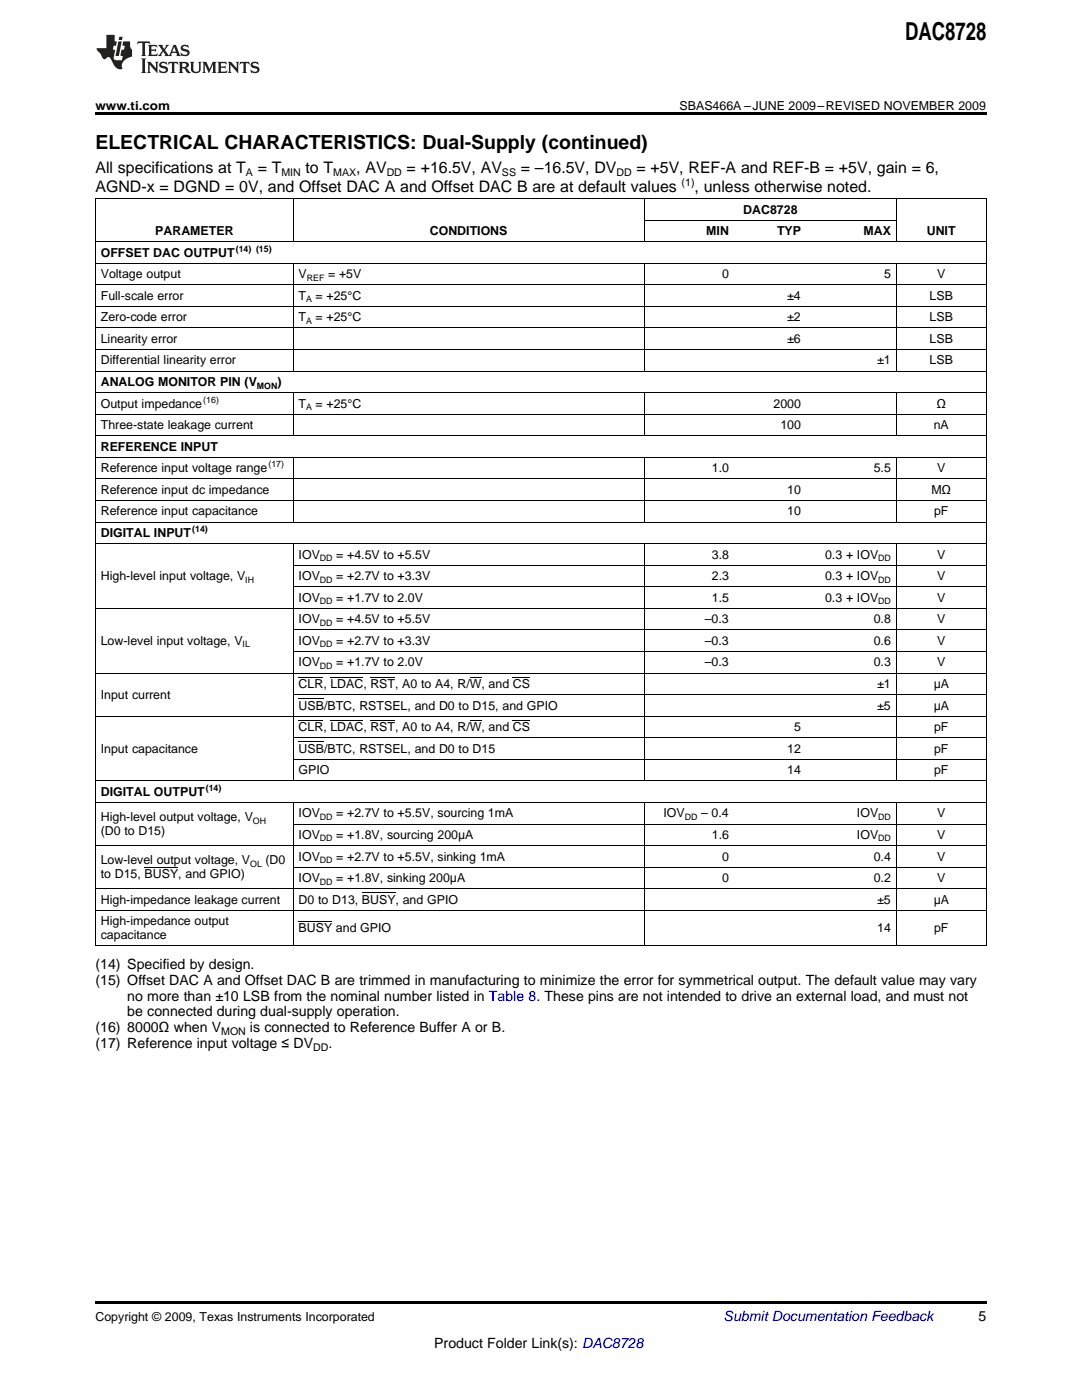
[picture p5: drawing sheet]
<svg xmlns="http://www.w3.org/2000/svg" width="216mm" height="279mm" viewBox="0 0 216 279" stroke-linecap="round" stroke-linejoin="round" font-family="sans-serif">
<defs><g id="words">
<text font-size="4.9" x="180.6" y="7.9">DAC8728</text>
<text font-size="3.9" x="19" y="29.7">ELECTRICAL CHARACTERISTICS: Dual-Supply (continued)</text>
<g font-size="3.2">
<text x="19" y="34.4">All specifications at T</text>
<text x="51.4" y="34.4">= T</text>
<text x="61" y="34.4">to T</text>
<text x="71.1" y="34.4">, AV</text>
<text x="81.1" y="34.4">= +16.5V, AV</text>
<text x="103.9" y="34.4">= –16.5V, DV</text>
<text x="127" y="34.4">= +5V, REF-A and REF-B = +5V, gain = 6,</text>
<text x="19" y="38.3">AGND-x = DGND = 0V, and Offset DAC A and Offset DAC B are at default values</text>
<text x="138.6" y="38.3">, unless otherwise noted.</text>
</g>
<g font-size="2.8">
<text x="19" y="193.3">(14) Specified by design.</text>
<text x="19" y="196.5">(15) Offset DAC A and Offset DAC B are trimmed in manufacturing to minimize the error for symmetrical output. The default value may vary</text>
<text x="25.4" y="199.7">no more than ±10 LSB from the nominal number listed in Table 8. These pins are not intended to drive an external load, and must not</text>
<text x="25.4" y="202.8">be connected during dual-supply operation.</text>
<text x="19" y="206">(16) 8000Ω when V</text>
<text x="19" y="209.2">(17) Reference input voltage ≤ DV</text>
<text x="49.9" y="206">is connected to Reference Buffer A or B.</text>
<text x="65.5" y="209.2">.</text>
<text x="195.3" y="263.6">5</text>
<text x="86.6" y="269">Product Folder Link(s): DAC8728</text>
</g>
<text font-size="2.8" fill="#0000c8" x="144.4" y="263.6">Submit Documentation Feedback</text>
<g font-size="2.5">
<text x="19" y="21.9">www.ti.com</text>
<text x="135.6" y="21.9">SBAS466A –JUNE 2009–REVISED NOVEMBER 2009</text>
<text x="31" y="46.9">PARAMETER</text>
<text x="85.8" y="46.9">CONDITIONS</text>
<text x="140.9" y="46.9">MIN</text>
<text x="148.3" y="42.6">DAC8728</text>
<text x="155" y="46.9">TYP</text>
<text x="172.3" y="46.9">MAX</text>
<text x="184.9" y="46.9">UNIT</text>
<text x="20.1" y="51.2">OFFSET DAC OUTPUT</text>
<text x="20.1" y="55.5">Voltage output</text>
<text x="20.1" y="59.8">Full-scale error</text>
<text x="59.6" y="55.5">V</text>
<text x="59.6" y="59.8">T</text>
<text x="63" y="59.8">= +25°C</text>
<text x="65.5" y="55.5">= +5V</text>
<text x="144.1" y="55.5">0</text>
<text x="157.1" y="59.8">±4</text>
<text x="176.4" y="55.5">5</text>
<text x="185.5" y="59.8">LSB</text>
<text x="187" y="55.5">V</text>
<text x="20.1" y="64.1">Zero-code error</text>
<text x="59.6" y="64.1">T</text>
<text x="63" y="64.1">= +25°C</text>
<text x="157.1" y="64.1">±2</text>
<text x="185.5" y="64.1">LSB</text>
<text x="20.1" y="68.4">Linearity error</text>
<text x="157.1" y="68.4">±6</text>
<text x="185.5" y="68.4">LSB</text>
<text x="20.1" y="72.7">Differential linearity error</text>
<text x="20.1" y="77">ANALOG MONITOR PIN (V</text>
<text x="55.4" y="77">)</text>
<text x="175" y="72.7">±1</text>
<text x="185.5" y="72.7">LSB</text>
<text x="20.1" y="81.4">Output impedance</text>
<text x="59.6" y="81.4">T</text>
<text x="63" y="81.4">= +25°C</text>
<text x="154.3" y="81.4">2000</text>
<text x="186.9" y="81.4">Ω</text>
<text x="20.1" y="85.7">Three-state leakage current</text>
<text x="20.1" y="90">REFERENCE INPUT</text>
<text x="155.7" y="85.7">100</text>
<text x="186.3" y="85.7">nA</text>
<text x="20.1" y="94.3">Reference input voltage range</text>
<text x="142" y="94.3">1.0</text>
<text x="174.3" y="94.3">5.5</text>
<text x="187" y="94.3">V</text>
<text x="20.1" y="98.6">Reference input dc impedance</text>
<text x="157.1" y="98.6">10</text>
<text x="185.8" y="98.6">MΩ</text>
<text x="20.1" y="102.9">Reference input capacitance</text>
<text x="20.1" y="107.2">DIGITAL INPUT</text>
<text x="157.1" y="102.9">10</text>
<text x="186.4" y="102.9">pF</text>
<text x="59.6" y="111.5">IOV</text>
<text x="67.1" y="111.5">= +4.5V to +5.5V</text>
<text x="142" y="111.5">3.8</text>
<text x="164.6" y="111.5">0.3 + IOV</text>
<text x="187" y="111.5">V</text>
<text x="20.1" y="115.8">High-level input voltage, V</text>
<text x="59.6" y="115.8">IOV</text>
<text x="67.1" y="115.8">= +2.7V to +3.3V</text>
<text x="142" y="115.8">2.3</text>
<text x="164.6" y="115.8">0.3 + IOV</text>
<text x="187" y="115.8">V</text>
<text x="59.6" y="120.1">IOV</text>
<text x="59.6" y="124.4">IOV</text>
<text x="67.1" y="120.1">= +1.7V to 2.0V</text>
<text x="67.1" y="124.4">= +4.5V to +5.5V</text>
<text x="140.7" y="124.4">–0.3</text>
<text x="142" y="120.1">1.5</text>
<text x="164.6" y="120.1">0.3 + IOV</text>
<text x="174.3" y="124.4">0.8</text>
<text x="187" y="120.1">V</text>
<text x="187" y="124.4">V</text>
<text x="20.1" y="128.7">Low-level input voltage, V</text>
<text x="59.6" y="128.7">IOV</text>
<text x="67.1" y="128.7">= +2.7V to +3.3V</text>
<text x="140.7" y="128.7">–0.3</text>
<text x="174.3" y="128.7">0.6</text>
<text x="187" y="128.7">V</text>
<text x="59.6" y="133">IOV</text>
<text x="59.6" y="137.3">CLR, LDAC, RST, A0 to A4, R/W, and CS</text>
<text x="67.1" y="133">= +1.7V to 2.0V</text>
<text x="140.7" y="133">–0.3</text>
<text x="174.3" y="133">0.3</text>
<text x="175" y="137.3">±1</text>
<text x="186.3" y="137.3">μA</text>
<text x="187" y="133">V</text>
<text x="20.1" y="139.5">Input current</text>
<text x="59.6" y="141.6">USB/BTC, RSTSEL, and D0 to D15, and GPIO</text>
<text x="175" y="141.6">±5</text>
<text x="186.3" y="141.6">μA</text>
<text x="59.6" y="145.9">CLR, LDAC, RST, A0 to A4, R/W, and CS</text>
<text x="158.5" y="145.9">5</text>
<text x="186.4" y="145.9">pF</text>
<text x="20.1" y="150.2">Input capacitance</text>
<text x="59.6" y="150.2">USB/BTC, RSTSEL, and D0 to D15</text>
<text x="59.6" y="154.5">GPIO</text>
<text x="157.1" y="150.2">12</text>
<text x="157.1" y="154.5">14</text>
<text x="186.4" y="150.2">pF</text>
<text x="186.4" y="154.5">pF</text>
<text x="20.1" y="158.8">DIGITAL OUTPUT</text>
<text x="20.1" y="163.9">High-level output voltage, V</text>
<text x="20.1" y="166.7">(D0 to D15)</text>
<text x="59.6" y="163.1">IOV</text>
<text x="59.6" y="167.4">IOV</text>
<text x="67.1" y="163.1">= +2.7V to +5.5V, sourcing 1mA</text>
<text x="67.1" y="167.4">= +1.8V, sourcing 200μA</text>
<text x="132.4" y="163.1">IOV</text>
<text x="139.9" y="163.1">– 0.4</text>
<text x="142" y="167.4">1.6</text>
<text x="171" y="163.1">IOV</text>
<text x="171" y="167.4">IOV</text>
<text x="187" y="163.1">V</text>
<text x="187" y="167.4">V</text>
<text x="20.1" y="172.5">Low-level output voltage, V</text>
<text x="53" y="172.5">(D0</text>
<text x="59.6" y="171.7">IOV</text>
<text x="67.1" y="171.7">= +2.7V to +5.5V, sinking 1mA</text>
<text x="144.1" y="171.7">0</text>
<text x="174.3" y="171.7">0.4</text>
<text x="187" y="171.7">V</text>
<text x="20.1" y="175.3">to D15, BUSY, and GPIO)</text>
<text x="59.6" y="176">IOV</text>
<text x="67.1" y="176">= +1.8V, sinking 200μA</text>
<text x="144.1" y="176">0</text>
<text x="174.3" y="176">0.2</text>
<text x="187" y="176">V</text>
<text x="20.1" y="180.3">High-impedance leakage current</text>
<text x="20.1" y="184.6">High-impedance output</text>
<text x="59.6" y="180.3">D0 to D13, BUSY, and GPIO</text>
<text x="175" y="180.3">±5</text>
<text x="186.3" y="180.3">μA</text>
<text x="20.1" y="187.5">capacitance</text>
<text x="59.6" y="186.1">BUSY and GPIO</text>
<text x="175" y="186.1">14</text>
<text x="186.4" y="186.1">pF</text>
<text x="19" y="263.6">Copyright © 2009, Texas Instruments Incorporated</text>
</g>
<g font-size="2.1">
<text x="49.1" y="35.1">A</text>
<text x="56.2" y="35.1">MIN</text>
<text x="66.5" y="35.1">MAX</text>
<text x="77.2" y="35.1">DD</text>
<text x="100.2" y="35.1">SS</text>
<text x="123" y="35.1">DD</text>
<text x="136" y="37">(1)</text>
<text x="44.1" y="206.6">MON</text>
<text x="62.5" y="209.8">DD</text>
</g>
<g font-size="1.8">
<text x="47" y="50.2">(14) (15)</text>
<text x="61.2" y="56">REF</text>
<text x="61.1" y="60.3">A</text>
<text x="61.1" y="64.6">A</text>
<text x="51.3" y="77.5">MON</text>
<text x="40.6" y="80.4">(16)</text>
<text x="61.1" y="81.8">A</text>
<text x="53.6" y="93.3">(17)</text>
<text x="38.3" y="106.2">(14)</text>
<text x="63.8" y="112">DD</text>
<text x="175.2" y="112">DD</text>
<text x="48.9" y="116.3">IH</text>
<text x="63.8" y="116.3">DD</text>
<text x="175.2" y="116.3">DD</text>
<text x="63.8" y="120.6">DD</text>
<text x="63.8" y="124.9">DD</text>
<text x="175.2" y="120.6">DD</text>
<text x="48.4" y="129.2">IL</text>
<text x="63.8" y="129.2">DD</text>
<text x="63.8" y="133.5">DD</text>
<text x="41.1" y="157.8">(14)</text>
<text x="50.4" y="164.4">OH</text>
<text x="63.8" y="163.6">DD</text>
<text x="63.8" y="167.9">DD</text>
<text x="136.6" y="163.6">DD</text>
<text x="175.2" y="163.6">DD</text>
<text x="175.2" y="167.9">DD</text>
<text x="49.9" y="173">OL</text>
<text x="63.8" y="172.2">DD</text>
<text x="63.8" y="176.5">DD</text>
</g>
</g></defs>
<g fill="#231f20">
<path d="M27.5 8.3l-.1 .5 .4-.2h.6v.1v2.1l-.2 .4h1l-.3-.4v-2.1l.1-.1h.5l.5 .2-.2-.5zM29.5 9l.2 .3v1.5l-.2 .4h1.8l.2-.6a1.04 1.04 0 0 1-1.3 .2v-.7h.6l.3 .2v-.6l-.3 .2h-.6v-.6l.8-.1 .4 .3-.2-.5zM31.5 9l.9 1.1-.9 1.1h.8l-.2-.2 .5-.7 .4 .7-.2 .2h1.5l-.1-.2 .1-.4h.9l.1 .4-.2 .2h1l-.3-.3-.7-1.9h-.5l-.9 2-.8-1 .9-1h-.8l.1 .3-.3 .5-.4-.6 .2-.2zM34.7 9.3l.4 1h-.7zM36.3 9.1a.63 .63 0 0 0-.2 .7 .63 .63 0 0 0 .6 .4l.6 .2 .1 .2a.75 .75 0 0 1-.7 .4 .75 .75 0 0 1-.6-.5l.1 .7 .1-.1a1.11 1.11 0 0 0 1.5-.6 1.13 1.13 0 0 0-1.2-.8l-.1-.4a1.04 1.04 0 0 1 1.2 .2l-.2-.5-.1 .1-.5-.2zM28.2 11.7l.2 .3v2.2l-.2 .4h1l-.3-.4v-2.2l.3-.3zM29.3 12.3l.3 .4v1.5l-.3 .4h.8l-.2-.4v-1.3l1.5 1.7v-1.9l.2-.4h-.7l.2 .4v.9l-1.1-1.3zM32 12.5a.62 .62 0 0 0-.2 .7 .62 .62 0 0 0 .6 .4l.6 .1 .1 .3a.76 .76 0 0 1-.7 .3 .76 .76 0 0 1-.6-.4l.1 .7 .1-.1a1.11 1.11 0 0 0 1.5-.6 1.13 1.13 0 0 0-1.2-.8l-.1-.4a1.04 1.04 0 0 1 1.2 .2l-.2-.6-.1 .1-.5-.1zM33.7 12.3l-.2 .7a.61 .61 0 0 1 .8-.4v1.6l-.2 .4h.9l-.2-.4v-1.6a.63 .63 0 0 1 .8 .4l-.2-.7zM35.6 12.3l.3 .4v1.5l-.3 .4h1l-.2-.2v-.8l.5 .2a.76 .76 0 0 0 1.2 .7l-1-1a.58 .58 0 0 0 .6-.5 .58 .58 0 0 0-.5-.6zM36.4 12.7l.1-.1a.45 .45 0 0 1 .5 .1 .45 .45 0 0 1 .1 .5l-.7 .2zM37.9 12.3l.2 .2a2.17 2.17 0 0 0 .3 1.9 .99 .99 0 0 0 1.6-.6v-1.1l.2-.4h-.7l.2 .2a1.92 1.92 0 0 1-.2 1.8 .6 .6 0 0 1-.9-.5v-1.1l.2-.4zM40.4 12.3l.2 .4v1.5l-.2 .4h.7l-.2-.4v-1.4l.8 1.8 .8-1.8v1.4l-.2 .4h.9l-.2-.4v-1.5l.2-.4h-.8l-.6 1.5-.6-1.5zM43.4 12.3l.2 .4v1.5l-.2 .4h1.8l.2-.6a1.04 1.04 0 0 1-1.3 .2v-.7h.5l.4 .2v-.6l-.4 .2h-.5v-.7h.8l.3 .3-.1-.6zM45.5 12.3l.2 .4v1.5l-.2 .4h.7l-.2-.4v-1.3l1.5 1.7v-1.9l.2-.4h-.7l.2 .4v.9l-1.1-1.3zM47.9 12.3l-.1 .7a.61 .61 0 0 1 .8-.4v1.6l-.3 .4h1l-.3-.4 .1-1.6a.63 .63 0 0 1 .7 .4l-.1-.7zM50.2 12.5a.62 .62 0 0 0-.2 .7 .62 .62 0 0 0 .6 .4l.6 .1 .2 .3a.76 .76 0 0 1-.8 .3 .76 .76 0 0 1-.6-.4l.1 .7 .2-.1a1.11 1.11 0 0 0 1.5-.6 1.13 1.13 0 0 0-1.3-.8l-.1-.4a1.04 1.04 0 0 1 1.2 .2l-.1-.6-.2 .1-.5-.1z"/>
<path d="M21.2 7v2.6h-1.9l.1 .4 .7 .9a.91 .91 0 0 0 1 .9 .56 .56 0 0 1 .5-.4 .56 .56 0 0 1 .5 .3l.4 .8a1.53 1.53 0 0 0 1.9 1.2 1.54 1.54 0 0 1 1-2.1l.9-.3v-1.4a1.52 1.52 0 0 1-.3-1.6h-1.4l-.2 .8h.5l-.2 .8h-.4l-.2 1v.2l.4 .1-.2 .8a1.93 1.93 0 0 1-1.6-.2l.3-1.9h-.5l.2-.8h.4l.2-.8h-.4v-1.3zM23.6 8.3l-.6 2.9h.7l.6-2.9zM23.8 7.3l-.1 .7h.6l.2-.7z"/>
</g>
<path d="M19 22.5h177.8v.5h-177.8zM19 259.7h177.8v.5h-177.8z" fill="#000"/>
<g fill="none" stroke="#000" stroke-width=".2">
<path d="M19 39.6h177.8M19.1 39.6v149.1M58.5 39.6v8.6M128.5 39.6v8.6M178.8 39.6v8.6M196.8 39.6v149.1M19 56.9h177.8M19 52.5h177.8M19 48.2h177.8M58.5 52.5v21.5M128.5 52.5v21.5M128.6 43.9h50.3"/>
<path d="M178.8 52.5v21.5M19 78.4h177.8M19 74.1h177.8M19 69.8h177.8M19 65.5h177.8M19 61.2h177.8M58.5 78.3v8.6M128.5 78.3v8.6M178.8 78.3v8.6M19 99.9h177.8M19 95.6h177.8M19 91.3h177.8"/>
<path d="M19 87h177.8M19 82.7h177.8M58.5 91.2v12.9M128.5 91.2v12.9M178.8 91.2v12.9M19 108.5h177.8M19 104.2h177.8M58.5 108.4v47.4M58.5 117.1h138.3M58.5 112.8h138.3M128.5 108.4v47.4M178.8 108.4v47.4"/>
<path d="M19 134.3h177.8M19 121.4h177.8M58.5 138.6h138.3M58.5 130h138.3M58.5 125.7h138.3M59.6 139.5h5M59.6 135.1h4.9M65.9 135.1h6.6M73.9 135.1h4.9M93.7 135.1h2.4M102.3 135.1h3.5M19 155.8h177.8"/>
<path d="M19 142.9h177.8M58.5 151.5h138.3M58.5 147.2h138.3M59.6 148.1h5M59.6 143.8h4.9M65.9 143.8h6.6M73.9 143.8h4.9M93.7 143.8h2.4M102.3 143.8h3.5M19 177.4h177.8M19 168.8h177.8M19 160.1h177.8"/>
<path d="M28.9 173.1h6.7M58.5 160.1v28.6M58.5 173.1h138.3M58.5 164.4h138.3M72.2 178.2h6.7M128.5 160.1v28.6M178.8 160.1v28.6M19 188.8h177.8M19 181.7h177.8M59.6 183.9h6.7"/>
</g>
<use href="#words"/>
</svg>
